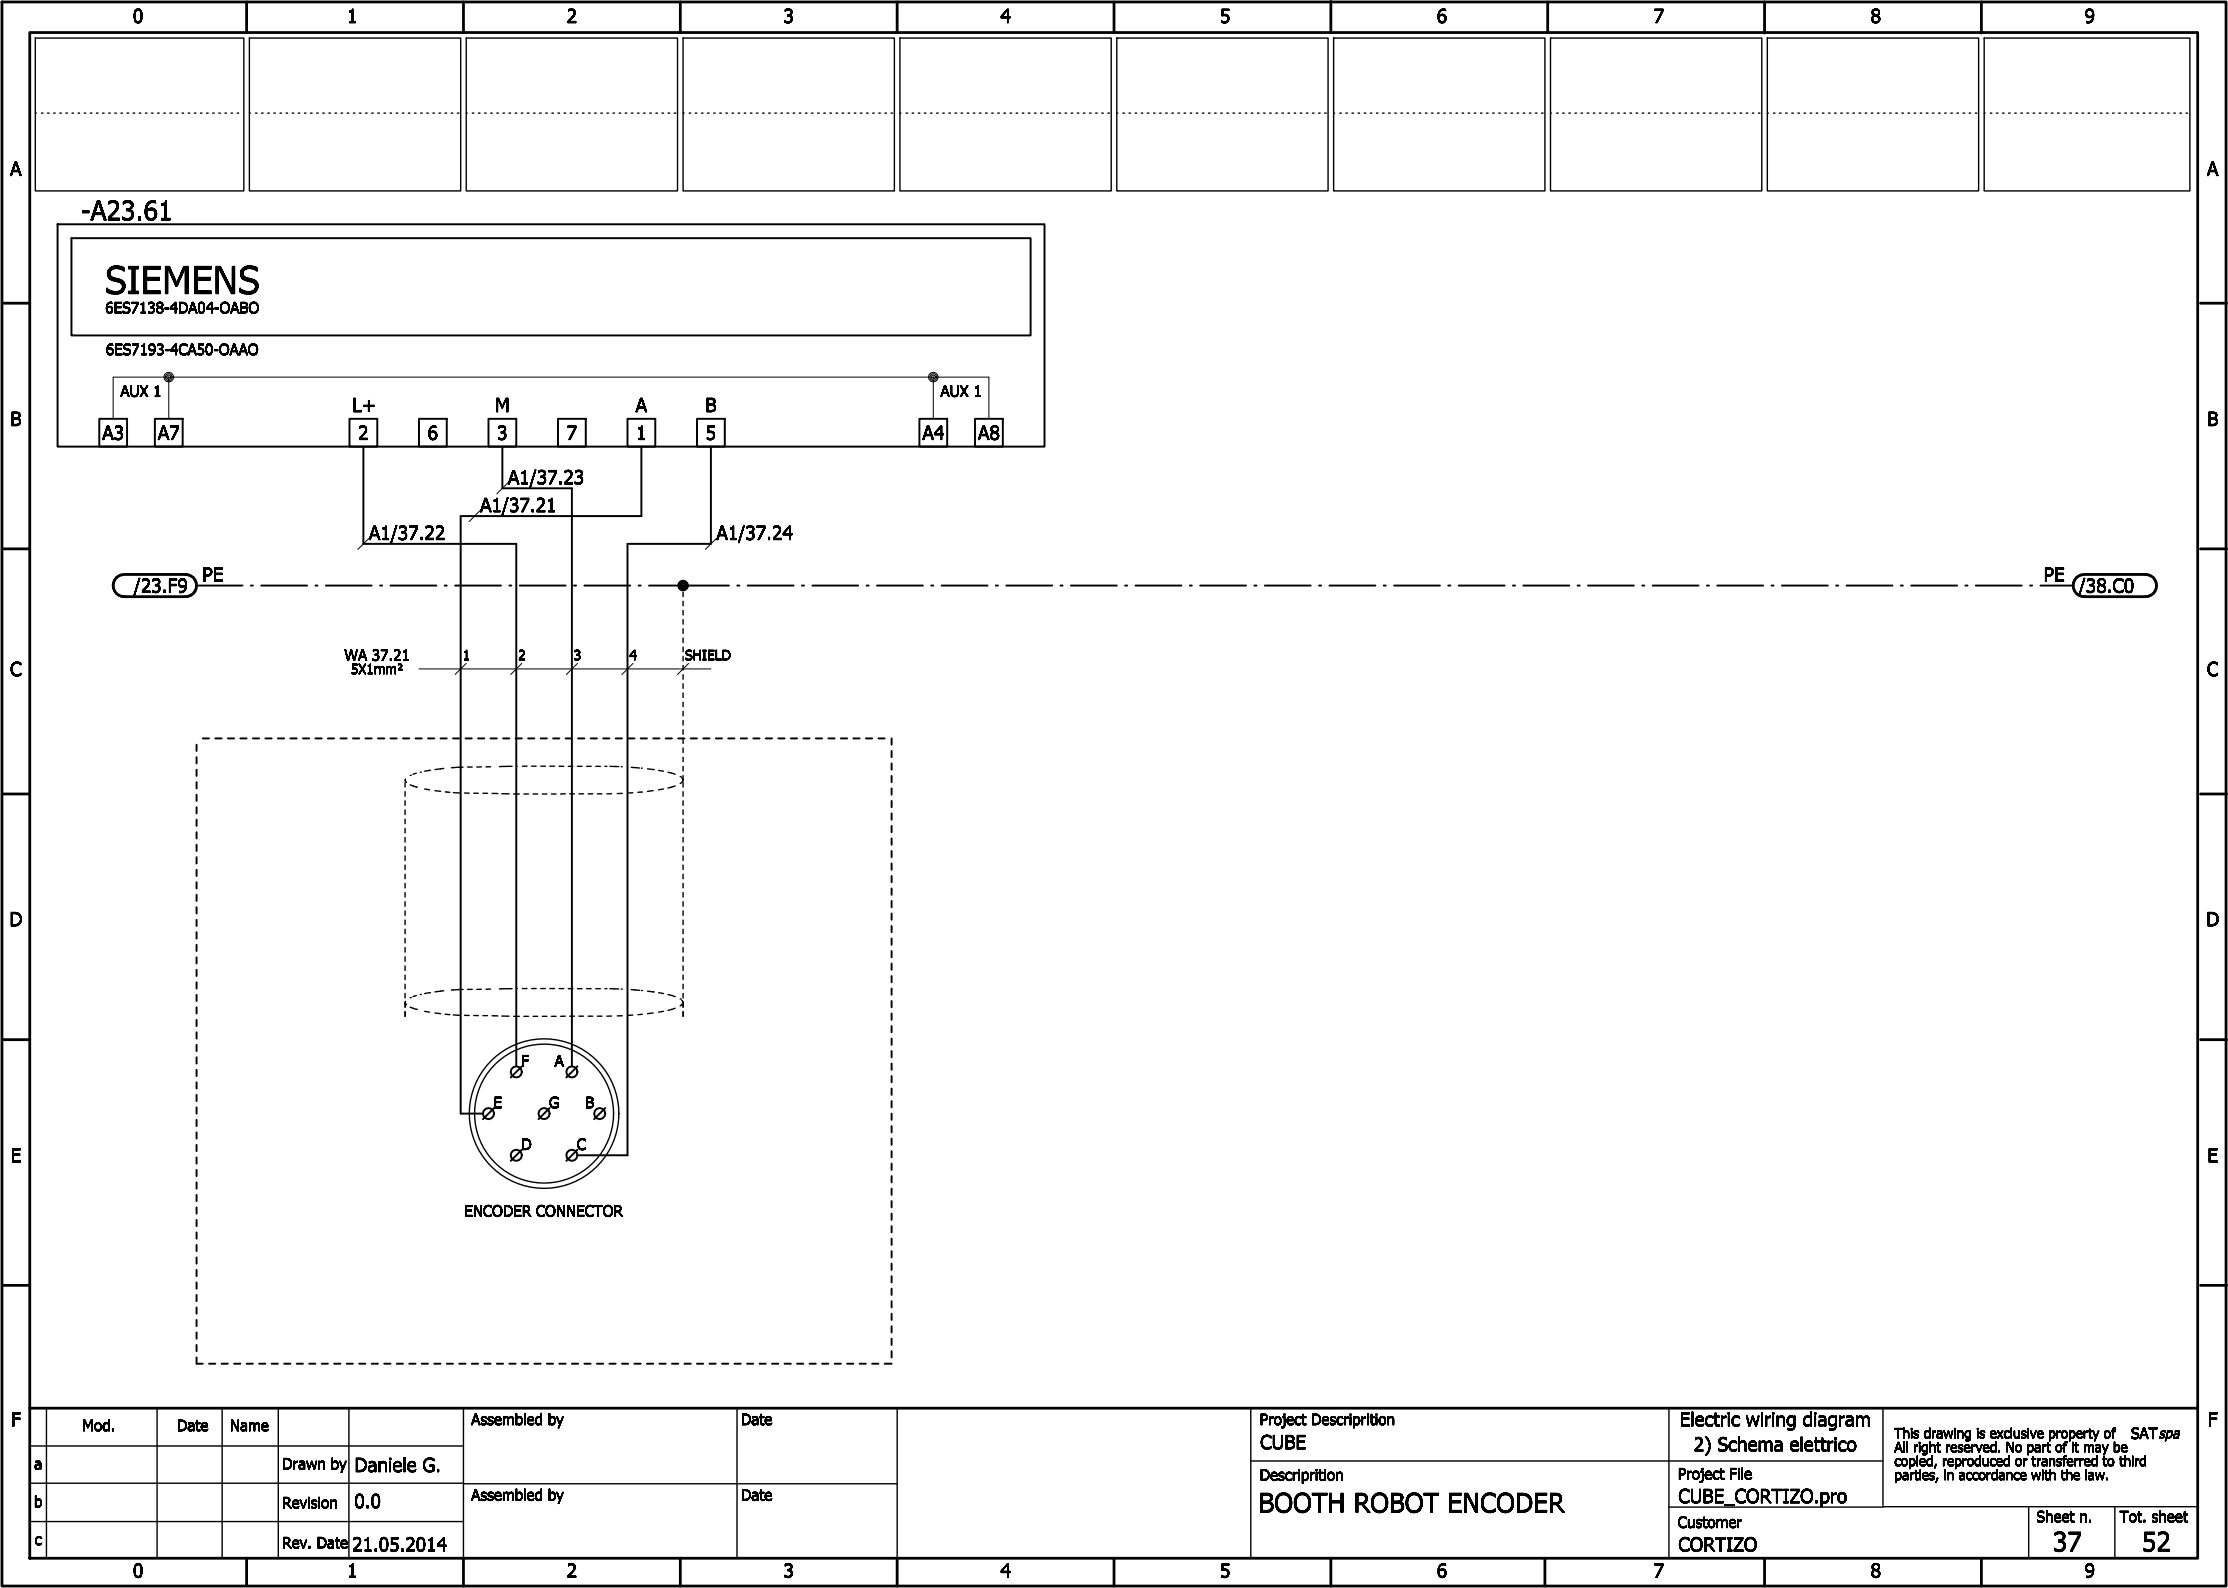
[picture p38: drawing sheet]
<svg xmlns="http://www.w3.org/2000/svg" width="401mm" height="286mm" viewBox="0 0 401 286" stroke-linecap="round" stroke-linejoin="round" font-family="sans-serif">
<defs><g id="words">
<text font-size="5" x="18.9" y="52.8">SIEMENS</text>
<g font-size="3.5">
<text x="14.6" y="39.6">-A23.61</text>
<text x="226.4" y="272.1">BOOTH ROBOT ENCODER</text>
<text x="369.2" y="279.1">37</text>
<text x="385.2" y="279.1">52</text>
</g>
<g font-size="2.5">
<text x="23.9" y="4.1">0</text>
<text x="62.4" y="4.1">1</text>
<text x="101.9" y="4.1">2</text>
<text x="140.9" y="4.1">3</text>
<text x="179.9" y="4.1">4</text>
<text x="219.4" y="4.1">5</text>
<text x="258.4" y="4.1">6</text>
<text x="297.4" y="4.1">7</text>
<text x="336.4" y="4.1">8</text>
<text x="374.9" y="4.1">9</text>
<text x="1.8" y="31.6">A</text>
<text x="396.9" y="31.6">A</text>
<text x="1.9" y="76.6">B</text>
<text x="63.4" y="74.1">L+</text>
<text x="89" y="74.1">M</text>
<text x="114.3" y="74.1">A</text>
<text x="126.9" y="74.1">B</text>
<text x="397" y="76.6">B</text>
<text x="18.4" y="79.1">A3</text>
<text x="28.4" y="79.1">A7</text>
<text x="64.4" y="79.1">2</text>
<text x="76.9" y="79.1">6</text>
<text x="89.4" y="79.1">3</text>
<text x="101.9" y="79.1">7</text>
<text x="114.4" y="79.1">1</text>
<text x="126.9" y="79.1">5</text>
<text x="165.9" y="79.1">A4</text>
<text x="175.9" y="79.1">A8</text>
<text x="91.4" y="87.1">A1/37.23</text>
<text x="86.4" y="92.1">A1/37.21</text>
<text x="66.4" y="97.1">A1/37.22</text>
<text x="128.9" y="97.1">A1/37.24</text>
<text x="24.1" y="106.6">/23.F9</text>
<text x="36.4" y="104.6">PE</text>
<text x="367.5" y="104.6">PE</text>
<text x="373.9" y="106.6">/38.C0</text>
<text x="1.8" y="121.6">C</text>
<text x="396.9" y="121.6">C</text>
<text x="1.7" y="166.6">D</text>
<text x="396.8" y="166.6">D</text>
<text x="1.9" y="209.1">E</text>
<text x="397" y="209.1">E</text>
<text x="2" y="256.6">F</text>
<text x="302.1" y="256.6">Electric wiring diagram</text>
<text x="397.1" y="256.6">F</text>
<text x="226.7" y="260.7">CUBE</text>
<text x="304.6" y="261.1">2) Schema elettrico</text>
<text x="63.8" y="264.8">Daniele G.</text>
<text x="63.8" y="271.3">0.0</text>
<text x="301.9" y="270.4">CUBE_CORTIZO.pro</text>
<text x="63.4" y="279.1">21.05.2014</text>
<text x="301.9" y="279.1">CORTIZO</text>
<text x="23.9" y="283.8">0</text>
<text x="62.4" y="283.8">1</text>
<text x="101.9" y="283.8">2</text>
<text x="140.9" y="283.8">3</text>
<text x="179.9" y="283.8">4</text>
<text x="219.4" y="283.8">5</text>
<text x="258.4" y="283.8">6</text>
<text x="297.4" y="283.8">7</text>
<text x="336.4" y="283.8">8</text>
<text x="374.9" y="283.8">9</text>
</g>
<g font-size="2">
<text x="19" y="56.4">6ES7138-4DA04-OABO</text>
<text x="19.1" y="63.9">6ES7193-4CA50-OAAO</text>
<text x="21.7" y="71.4">AUX 1</text>
<text x="169.2" y="71.4">AUX 1</text>
<text x="61.9" y="118.9">WA 37.21</text>
<text x="93.8" y="191.9">F</text>
<text x="99.8" y="191.9">A</text>
<text x="88.8" y="199.4">E</text>
<text x="98.8" y="199.4">G</text>
<text x="105.3" y="199.4">B</text>
<text x="93.8" y="206.9">D</text>
<text x="103.8" y="206.9">C</text>
<text x="83.5" y="218.9">ENCODER CONNECTOR</text>
<text x="14.8" y="257.5">Mod.</text>
<text x="31.8" y="257.5">Date</text>
<text x="41.4" y="257.5">Name</text>
<text x="84.8" y="256.4">Assembled by</text>
<text x="133.3" y="256.4">Date</text>
<text x="226.6" y="256.4">Project Descriprition</text>
<text x="383.3" y="258.9">SATspa</text>
<text x="6.2" y="264.4">a</text>
<text x="50.8" y="264.4">Drawn by</text>
<text x="84.8" y="270">Assembled by</text>
<text x="133.3" y="270">Date</text>
<text x="226.6" y="266.4">Descriprition</text>
<text x="301.8" y="266.1">Project File</text>
<text x="6.1" y="271.2">b</text>
<text x="50.8" y="271.3">Revision</text>
<text x="301.8" y="274.9">Customer</text>
<text x="366.3" y="273.9">Sheet n.</text>
<text x="381.3" y="273.9">Tot. sheet</text>
<text x="6.2" y="278">c</text>
<text x="50.8" y="278.5">Rev. Date</text>
</g>
<g font-size="1.8">
<text x="83.2" y="118.8">1</text>
<text x="93.2" y="118.8">2</text>
<text x="103.2" y="118.8">3</text>
<text x="113.2" y="118.8">4</text>
<text x="123.2" y="118.8">SHIELD</text>
<text x="63.1" y="121.2">5X1mm²</text>
<text x="340.7" y="258.8">This drawing is exclusive property of</text>
<text x="340.7" y="261.3">All right reserved. No part of it may be</text>
<text x="340.7" y="263.8">copied, reproduced or transferred to third</text>
<text x="340.7" y="266.3">parties, in accordance with the law.</text>
</g>
</g></defs>
<g fill="none" stroke="#000" stroke-width=".35">
<path d="M10.4 40.4h177.5v40h-177.5zM12.9 42.9h172.5v17.4h-172.5zM17.9 75.3h5v5.1h-5zM27.9 75.3h5v5.1h-5zM62.9 75.3h5v5.1h-5zM75.4 75.3h5v5.1h-5zM87.9 75.3h5v5.1h-5zM100.4 75.3h5v5.1h-5zM112.9 75.3h5v5.1h-5zM125.4 75.3h5v5.1h-5zM165.4 75.3h5v5.1h-5zM175.4 75.3h5v5.1h-5z"/>
<path d="M65.4 80.4v17.4h27.5v94.1M90.4 80.4v7.5h12.5v104M115.4 80.4v12.5h-32.5v107.5h4M127.9 80.4v17.4h-15v110h-9M35.4 105.4h8.2M45.1 105.4h.4M47 105.4h8.2M56.7 105.4h.4M58.6 105.4h8.3M68.4 105.4h.3M70.2 105.4h8.3M80 105.4h.4"/>
<path d="M81.9 105.4h8.2M91.6 105.4h.4M93.5 105.4h8.2M103.2 105.4h.4M105.1 105.4h8.3M114.9 105.4h.3M116.7 105.4h14.4M122.9 105.4v.5M132.6 105.4h.4M134.5 105.4h8.2M144.2 105.4h.4M146.1 105.4h8.3"/>
<path d="M155.9 105.4h.3M157.7 105.4h8.3M167.5 105.4h.4M169.4 105.4h8.2M179.1 105.4h.4M181 105.4h8.2M190.7 105.4h.4M192.6 105.4h8.3M202.4 105.4h.3M204.2 105.4h8.3M214 105.4h.4M215.9 105.4h8.2"/>
<path d="M225.6 105.4h.4M227.5 105.4h8.2M237.2 105.4h.4M239.1 105.4h8.3M248.9 105.4h.3M250.7 105.4h8.3M260.5 105.4h.4M262.4 105.4h8.2M272.1 105.4h.4M274 105.4h8.2M283.7 105.4h.4M285.6 105.4h8.3"/>
<path d="M295.4 105.4h.3M297.2 105.4h8.3M307 105.4h.4M308.9 105.4h8.2M318.6 105.4h.4M320.5 105.4h8.2M330.2 105.4h.4M332.1 105.4h8.3M341.9 105.4h.3M343.7 105.4h8.3M353.5 105.4h.4M355.4 105.4h8.2"/>
<path d="M365.1 105.4h.4M367 105.4h5.9M35.4 134v1.1M35.4 136.2v1.2M35.4 138.5v1.1M36.5 132.9h1.1M38.7 132.9h1.2M41 132.9h1.1M43.2 132.9h1.2M45.5 132.9h1.1M47.7 132.9h1.2M50 132.9h1.1"/>
<path d="M52.2 132.9h1.2M54.5 132.9h1.1M56.7 132.9h1.2M59 132.9h1.1M61.2 132.9h1.2M63.5 132.9h1.1M65.7 132.9h1.2M68 132.9h1.1M70.2 132.9h1.2M72.5 132.9h1.1M74.7 132.9h1.2M77 132.9h1.1"/>
<path d="M79.2 132.9h1.2M81.5 132.9h1.1M83.7 132.9h1.2M86 132.9h1.1M88.2 132.9h1.2M90.5 132.9h1.1M92.7 132.9h1.2M95 132.9h1.1M97.2 132.9h1.2M99.5 132.9h1.1M101.7 132.9h1.2M104 132.9h1.1"/>
<path d="M106.2 132.9h1.2M108.5 132.9h1.1M110.7 132.9h1.2M113 132.9h1.1M115.2 132.9h1.2M117.5 132.9h1.1M119.7 132.9h1.2M122 132.9h1.1M124.2 132.9h1.2M126.5 132.9h1.1M128.7 132.9h1.2M131 132.9h1.1"/>
<path d="M133.2 132.9h1.2M135.5 132.9h1.1M137.7 132.9h1.2M140 132.9h1.1M142.2 132.9h1.2M144.5 132.9h1.1M146.7 132.9h1.2M149 132.9h1.1M151.2 132.9h1.2M153.5 132.9h1.1M155.7 132.9h1.2M158 132.9h1.1"/>
<path d="M160.4 132.9v1.1M160.4 135.1v1.1M160.4 137.4v1.1M160.4 139.6v1.1M35.4 140.7v1.2M35.4 143v1.1M35.4 145.2v1.1M35.4 147.5v1.1M35.4 149.7v1.2M35.4 152v1.1M35.4 154.2v1.2M35.4 156.5v1.1"/>
<path d="M35.4 158.7v1.2M160.4 141.9v1.1M160.4 144.1v1.1M160.4 146.3v1.2M160.4 148.6v1.1M160.4 150.9v1.1M160.4 153.1v1.1M160.4 155.4v1.1M160.4 157.6v1.1M160.4 159.9v1.1M35.4 161v1.1M35.4 163.2v1.2"/>
<path d="M35.4 165.5v1.1M35.4 167.7v1.2M35.4 170v1.1M35.4 172.2v1.2M35.4 174.5v1.1M35.4 176.7v1.2M35.4 179v1.1M160.4 162.1v1.1M160.4 164.4v1.1M160.4 166.6v1.1M160.4 168.9v1.1M160.4 171.1v1.1"/>
<path d="M160.4 173.4v1.1M160.4 175.6v1.1M160.4 177.9v1.1M35.4 181.2v1.2M35.4 183.5v1.1M35.4 185.7v1.2M35.4 188v1.1M35.4 190.2v1.2M35.4 192.5v1.1M35.4 194.7v1.2M35.4 197v1.1M35.4 199.2v1.2"/>
<path d="M88.9 199.4l-2 2M93.9 191.9l-2 2M98.9 199.4l-2 2M103.9 191.9l-2 2M108.9 199.4l-2 2M160.4 180.1v1.1M160.4 182.4v1.1M160.4 184.6v1.1M160.4 186.9v1.1M160.4 189.1v1.1M160.4 191.4v1.1M160.4 193.6v1.1"/>
<path d="M160.4 195.9v1.1M160.4 198.1v1.1M35.4 201.5v1.1M35.4 203.7v1.2M35.4 206v1.1M35.4 208.2v1.2M35.4 210.5v1.1M35.4 212.7v1.2M35.4 215v1.1M35.4 217.2v1.2M35.4 219.5v1.1M93.9 206.9l-2 2"/>
<path d="M103.9 206.9l-2 2M160.4 200.4v1.1M160.4 202.6v1.1M160.4 204.9v1.1M160.4 207.1v1.1M160.4 209.4v1.1M160.4 211.6v1.1M160.4 213.9v1.1M160.4 216.1v1.1M160.4 218.4v1.1M35.4 221.7v1.1M35.4 224v1.1"/>
<path d="M35.4 226.2v1.2M35.4 228.5v1.1M35.4 230.7v1.2M35.4 233v1.1M35.4 235.2v1.2M35.4 237.5v1.1M35.4 239.7v1.2M160.4 220.6v1.1M160.4 222.8v1.2M160.4 225.1v1.1M160.4 227.4v1.1M160.4 229.6v1.1"/>
<path d="M160.4 231.9v1.1M160.4 234.1v1.1M160.4 236.4v1.1M160.4 238.6v1.1M35.4 242v1.1M35.4 244.2v1.1h1.1M37.6 245.3h1.1M39.9 245.3h1.1M42.1 245.3h1.1M44.4 245.3h1.1M46.6 245.3h1.1M48.9 245.3h1.1"/>
<path d="M51.1 245.3h1.1M53.4 245.3h1.1M55.6 245.3h1.1M57.9 245.3h1.1M60.1 245.3h1.1M62.4 245.3h1.1M64.6 245.3h1.1M66.9 245.3h1.1M69.1 245.3h1.1M71.4 245.3h1.1M73.6 245.3h1.1M75.9 245.3h1.1"/>
<path d="M78.1 245.3h1.1M80.4 245.3h1.1M82.6 245.3h1.1M84.9 245.3h1.1M87.1 245.3h1.1M89.4 245.3h1.1M91.6 245.3h1.1M93.9 245.3h1.1M96.1 245.3h1.1M98.4 245.3h1.1M100.6 245.3h1.1M102.9 245.3h1.1"/>
<path d="M105.1 245.3h1.1M107.4 245.3h1.1M109.6 245.3h1.1M111.9 245.3h1.1M114.1 245.3h1.1M116.4 245.3h1.1M118.6 245.3h1.1M120.9 245.3h1.1M123.1 245.3h1.1M125.4 245.3h1.1M127.6 245.3h1.1M129.9 245.3h1.1"/>
<path d="M132.1 245.3h1.1M134.4 245.3h1.1M136.6 245.3h1.1M138.9 245.3h1.1M141.1 245.3h1.1M143.4 245.3h1.1M145.6 245.3h1.1M147.9 245.3h1.1M150.1 245.3h1.1M152.4 245.3h1.1M154.6 245.3h1.1M156.9 245.3h1.1"/>
<path d="M159.1 245.3h1.3M160.4 240.9v1.1M160.4 243.1v1.1"/>
<circle cx="122.9" cy="105.4" r=".87"/>
<circle cx="122.9" cy="105.4" r=".38"/>
<circle cx="122.9" cy="105.4" r=".63"/>
<circle cx="92.9" cy="192.9" r="1"/>
<circle cx="102.9" cy="192.9" r="1"/>
<circle cx="87.9" cy="200.4" r="1"/>
<circle cx="92.9" cy="207.9" r="1"/>
<circle cx="97.9" cy="200.4" r="1"/>
<circle cx="102.9" cy="207.9" r="1"/>
<circle cx="107.9" cy="200.4" r="1"/>
</g>
<g fill="none" stroke="#000" stroke-width=".25">
<path d="M6.4 6.9h37.5v27.4h-37.5zM44.9 6.9h38v27.4h-38zM83.9 6.9h38v27.4h-38zM122.9 6.9h38v27.4h-38zM161.9 6.9h38v27.4h-38zM200.9 6.9h38v27.4h-38zM239.9 6.9h38v27.4h-38zM278.9 6.9h38v27.4h-38zM317.9 6.9h38v27.4h-38zM356.9 6.9h37v27.4h-37zM6.4 20.4h.1M7.5 20.4h.2"/>
<path d="M8.6 20.4h.2M9.7 20.4h.2M10.8 20.4h.2M11.9 20.4h.2M13 20.4h.2M14.1 20.4h.2M15.2 20.4h.2M16.3 20.4h.2M17.4 20.4h.2M18.5 20.4h.2M19.6 20.4h.2M20.7 20.4h.2"/>
<path d="M21.8 20.4h.2M22.9 20.4h.2M24 20.4h.2M25.1 20.4h.2M26.2 20.4h.2M27.3 20.4h.2M28.4 20.4h.2M29.5 20.4h.2M30.6 20.4h.2M31.7 20.4h.2M32.8 20.4h.2M33.9 20.4h.2"/>
<path d="M35 20.4h.2M36.1 20.4h.2M37.2 20.4h.2M38.3 20.4h.2M39.4 20.4h.2M40.5 20.4h.2M41.6 20.4h.2M42.7 20.4h.2M44.9 20.4h.1M46 20.4h.2M47.1 20.4h.2M48.2 20.4h.2"/>
<path d="M49.3 20.4h.2M50.4 20.4h.2M51.5 20.4h.2M52.6 20.4h.2M53.7 20.4h.2M54.8 20.4h.2M55.9 20.4h.2M57 20.4h.2M58.1 20.4h.2M59.2 20.4h.2M60.3 20.4h.2M61.4 20.4h.2"/>
<path d="M62.5 20.4h.2M63.6 20.4h.2M64.7 20.4h.2M65.8 20.4h.2M66.9 20.4h.2M68 20.4h.2M69.1 20.4h.2M70.2 20.4h.2M71.3 20.4h.2M72.4 20.4h.2M73.5 20.4h.2M74.6 20.4h.2"/>
<path d="M75.7 20.4h.2M76.8 20.4h.2M77.9 20.4h.2M79 20.4h.2M80.1 20.4h.2M81.2 20.4h.2M82.3 20.4h.2M83.9 20.4h.1M85 20.4h.2M86.1 20.4h.2M87.2 20.4h.2M88.3 20.4h.2"/>
<path d="M89.4 20.4h.2M90.5 20.4h.2M91.6 20.4h.2M92.7 20.4h.2M93.8 20.4h.2M94.9 20.4h.2M96 20.4h.2M97.1 20.4h.2M98.2 20.4h.2M99.3 20.4h.2M100.4 20.4h.2M101.5 20.4h.2"/>
<path d="M102.6 20.4h.2M103.7 20.4h.2M104.8 20.4h.2M105.9 20.4h.2M107 20.4h.2M108.1 20.4h.2M109.2 20.4h.2M110.3 20.4h.2M111.4 20.4h.2M112.5 20.4h.2M113.6 20.4h.2M114.7 20.4h.2"/>
<path d="M115.8 20.4h.2M116.9 20.4h.2M118 20.4h.2M119.1 20.4h.2M120.2 20.4h.2M121.3 20.4h.2M122.9 20.4h.1M124 20.4h.2M125.1 20.4h.2M126.2 20.4h.2M127.3 20.4h.2M128.4 20.4h.2"/>
<path d="M129.5 20.4h.2M130.6 20.4h.2M131.7 20.4h.2M132.8 20.4h.2M133.9 20.4h.2M135 20.4h.2M136.1 20.4h.2M137.2 20.4h.2M138.3 20.4h.2M139.4 20.4h.2M140.5 20.4h.2M141.6 20.4h.2"/>
<path d="M142.7 20.4h.2M143.8 20.4h.2M144.9 20.4h.2M146 20.4h.2M147.1 20.4h.2M148.2 20.4h.2M149.3 20.4h.2M150.4 20.4h.2M151.5 20.4h.2M152.6 20.4h.2M153.7 20.4h.2M154.8 20.4h.2"/>
<path d="M155.9 20.4h.2M157 20.4h.2M158.1 20.4h.2M159.2 20.4h.2M160.3 20.4h.2M161.9 20.4h.1M163 20.4h.2M164.1 20.4h.2M165.2 20.4h.2M166.3 20.4h.2M167.4 20.4h.2M168.5 20.4h.2"/>
<path d="M169.6 20.4h.2M170.7 20.4h.2M171.8 20.4h.2M172.9 20.4h.2M174 20.4h.2M175.1 20.4h.2M176.2 20.4h.2M177.3 20.4h.2M178.4 20.4h.2M179.5 20.4h.2M180.6 20.4h.2M181.7 20.4h.2"/>
<path d="M182.8 20.4h.2M183.9 20.4h.2M185 20.4h.2M186.1 20.4h.2M187.2 20.4h.2M188.3 20.4h.2M189.4 20.4h.2M190.5 20.4h.2M191.6 20.4h.2M192.7 20.4h.2M193.8 20.4h.2M194.9 20.4h.2"/>
<path d="M196 20.4h.2M197.1 20.4h.2M198.2 20.4h.2M199.3 20.4h.2M200.9 20.4h.1M202 20.4h.2M203.1 20.4h.2M204.2 20.4h.2M205.3 20.4h.2M206.4 20.4h.2M207.5 20.4h.2M208.6 20.4h.2"/>
<path d="M209.7 20.4h.2M210.8 20.4h.2M211.9 20.4h.2M213 20.4h.2M214.1 20.4h.2M215.2 20.4h.2M216.3 20.4h.2M217.4 20.4h.2M218.5 20.4h.2M219.6 20.4h.2M220.7 20.4h.2M221.8 20.4h.2"/>
<path d="M222.9 20.4h.2M224 20.4h.2M225.1 20.4h.2M226.2 20.4h.2M227.3 20.4h.2M228.4 20.4h.2M229.5 20.4h.2M230.6 20.4h.2M231.7 20.4h.2M232.8 20.4h.2M233.9 20.4h.2M235 20.4h.2"/>
<path d="M236.1 20.4h.2M237.2 20.4h.2M238.3 20.4h.2M239.9 20.4h.1M241 20.4h.2M242.1 20.4h.2M243.2 20.4h.2M244.3 20.4h.2M245.4 20.4h.2M246.5 20.4h.2M247.6 20.4h.2M248.7 20.4h.2"/>
<path d="M249.8 20.4h.2M250.9 20.4h.2M252 20.4h.2M253.1 20.4h.2M254.2 20.4h.2M255.3 20.4h.2M256.4 20.4h.2M257.5 20.4h.2M258.6 20.4h.2M259.7 20.4h.2M260.8 20.4h.2M261.9 20.4h.2"/>
<path d="M263 20.4h.2M264.1 20.4h.2M265.2 20.4h.2M266.3 20.4h.2M267.4 20.4h.2M268.5 20.4h.2M269.6 20.4h.2M270.7 20.4h.2M271.8 20.4h.2M272.9 20.4h.2M274 20.4h.2M275.1 20.4h.2"/>
<path d="M276.2 20.4h.2M277.3 20.4h.2M278.9 20.4h.1M280 20.4h.2M281.1 20.4h.2M282.2 20.4h.2M283.3 20.4h.2M284.4 20.4h.2M285.5 20.4h.2M286.6 20.4h.2M287.7 20.4h.2M288.8 20.4h.2"/>
<path d="M289.9 20.4h.2M291 20.4h.2M292.1 20.4h.2M293.2 20.4h.2M294.3 20.4h.2M295.4 20.4h.2M296.5 20.4h.2M297.6 20.4h.2M298.7 20.4h.2M299.8 20.4h.2M300.9 20.4h.2M302 20.4h.2"/>
<path d="M303.1 20.4h.2M304.2 20.4h.2M305.3 20.4h.2M306.4 20.4h.2M307.5 20.4h.2M308.6 20.4h.2M309.7 20.4h.2M310.8 20.4h.2M311.9 20.4h.2M313 20.4h.2M314.1 20.4h.2M315.2 20.4h.2"/>
<path d="M316.3 20.4h.2M317.9 20.4h.1M319 20.4h.2M320.1 20.4h.2M321.2 20.4h.2M322.3 20.4h.2M323.4 20.4h.2M324.5 20.4h.2M325.6 20.4h.2M326.7 20.4h.2M327.8 20.4h.2M328.9 20.4h.2"/>
<path d="M330 20.4h.2M331.1 20.4h.2M332.2 20.4h.2M333.3 20.4h.2M334.4 20.4h.2M335.5 20.4h.2M336.6 20.4h.2M337.7 20.4h.2M338.8 20.4h.2M339.9 20.4h.2M341 20.4h.2M342.1 20.4h.2"/>
<path d="M343.2 20.4h.2M344.3 20.4h.2M345.4 20.4h.2M346.5 20.4h.2M347.6 20.4h.2M348.7 20.4h.2M349.8 20.4h.2M350.9 20.4h.2M352 20.4h.2M353.1 20.4h.2M354.2 20.4h.2M355.3 20.4h.2"/>
<path d="M356.9 20.4h.1M358 20.4h.2M359.1 20.4h.2M360.2 20.4h.2M361.3 20.4h.2M362.4 20.4h.2M363.5 20.4h.2M364.6 20.4h.2M365.7 20.4h.2M366.8 20.4h.2M367.9 20.4h.2M369 20.4h.2"/>
<path d="M370.1 20.4h.2M371.2 20.4h.2M372.3 20.4h.2M373.4 20.4h.2M374.5 20.4h.2M375.6 20.4h.2M376.7 20.4h.2M377.8 20.4h.2M378.9 20.4h.2M380 20.4h.2M381.1 20.4h.2M382.2 20.4h.2"/>
<path d="M383.3 20.4h.2M384.4 20.4h.2M385.5 20.4h.2M386.6 20.4h.2M387.7 20.4h.2M388.8 20.4h.2M389.9 20.4h.2M391 20.4h.2M392.1 20.4h.2M393.2 20.4h.2M122.9 105.4v.3M122.9 106.5v.9"/>
<path d="M122.9 108.2v.8M122.9 109.8v.9M122.9 111.5v.8M122.9 113.1v.9M122.9 114.8v.8M122.9 116.4v.9M122.9 118.1v.8M122.9 119.7v.9M73.8 139.5h.1M74.9 139.1l-.6 .2M75.6 138.9h.1M77.3 138.6h.1"/>
<path d="M77.3 138.6l-.9 .2M79.8 138.3l-1.6 .2M83.3 138l-2.1 .1M84.1 138h.8M86.6 138h-.8M88.2 138h-.8M92.1 137.9h-2.3M92.9 137.9h.1M94 137.9h.8M95.6 137.9h.8M97.3 137.9h.8M98.9 137.9h.8"/>
<path d="M100.6 137.9h.8M102.2 137.9h.8M103.9 137.9h.8M105.5 137.9h.8M107.2 137.9h.8M108.8 137.9h.4M109.7 137.9h1.6M111.7 138h.1M113.5 138.1l1.5 .1M115.4 138.2h.1M116.5 138.3l1 .2M117.5 138.5h.1"/>
<path d="M118.5 138.6l.8 .2M120.1 138.9l1.3 .4M122.3 139.7h.1M122.6 139.9l.3 .5M122.9 121.4v.8M122.9 123v.8M122.9 124.7v.8M122.9 126.3v.9M122.9 128v.8M122.9 129.6v.9M122.9 131.3v.8M122.9 132.9v.9"/>
<path d="M122.9 134.6v.8M122.9 136.2v.9M122.9 137.9v.8M122.9 139.5v.9M72.9 140.8v.8M72.9 142.4v.9M72.9 144.1v.8M72.9 145.7v.9M72.9 147.4v.8M72.9 149v.9M72.9 150.7v.8M72.9 152.3v.9"/>
<path d="M72.9 154v.8M72.9 155.6v.8M72.9 157.3v.8M72.9 158.9v.9M72.9 140.2v.2l.2 .4M73.8 141.2l1.1 .4M74.9 141.6h.1M76.4 142l.9 .1M78.2 142.3l1.1 .1M80.1 142.5l.8 .1M81.5 142.6l1.2 .1M83.6 142.7h.8"/>
<path d="M85.2 142.7h.8M86.9 142.7h.8M88.5 142.8h1M90.3 142.8h1.3M92.4 142.9h1M94.2 142.9h.9M95.9 142.9h.8M97.5 142.9h.9M99.2 142.9h.8M101.7 142.8l-.9 .1M102.5 142.8h.8M104.1 142.8h.9"/>
<path d="M105.8 142.8h.8M107.4 142.8h.9M110 142.8h-.8M111.7 142.8h.1M111.7 142.8h-.7M113.8 142.6l-.8 .1M115.4 142.5h.1M115.4 142.5l-.7 .1M117.5 142.3l-1 .1M119.3 142l-.8 .1M121.4 141.4l-1.3 .4M122.9 140.4l-.6 .6"/>
<path d="M122.9 140.8v.8M122.9 142.4v.9M122.9 144.1v.8M122.9 145.7v.9M122.9 147.4v.8M122.9 149v.9M122.9 150.7v.8M122.9 152.3v.9M122.9 154v.8M122.9 155.6v.8M122.9 157.3v.8M122.9 158.9v.9"/>
<path d="M72.9 160.6v.8M72.9 162.2v.9M72.9 163.9v.8M72.9 165.5v.9M72.9 167.2v.8M72.9 168.8v.9M72.9 170.5v.8M72.9 172.1v.9M72.9 173.8v.8M72.9 175.4v.9M72.9 177.1v.8M72.9 178.7v.8"/>
<path d="M73.8 179.5h.1M74.9 179.1l-.6 .2M75.6 178.9h.1M77.3 178.6h.1M77.3 178.6l-.9 .2M79.8 178.3l-1.6 .2M83.3 178l-2.1 .1M84.1 178h.8M86.6 178h-.8M88.2 178h-.8M92.1 177.9h-2.3M92.9 177.9h.1"/>
<path d="M94 177.9h.8M95.6 177.9h.8M97.3 177.9h.8M98.9 177.9h.8M100.6 177.9h.8M102.2 177.9h.8M103.9 177.9h.8M105.5 177.9h.8M107.2 177.9h.8M108.8 177.9h.4M109.7 177.9h1.6M111.7 178h.1"/>
<path d="M113.5 178.1l1.5 .1M115.4 178.2h.1M116.5 178.3l1 .2M117.5 178.5h.1M118.5 178.6l.8 .2M120.1 178.9l1.3 .4M122.3 179.7h.1M122.6 179.9l.3 .5M122.9 160.6v.8M122.9 162.2v.9M122.9 163.9v.8M122.9 165.5v.9"/>
<path d="M122.9 167.2v.8M122.9 168.8v.9M122.9 170.5v.8M122.9 172.1v.9M122.9 173.8v.8M122.9 175.4v.9M122.9 177.1v.8M122.9 178.7v.8M72.9 180.4v.8M72.9 182v.9M72.9 180.4l.2 .4M72.9 180.2v.2"/>
<path d="M73.8 181.2l1.1 .4M74.9 181.6h.1M76.4 182l.9 .1M78.2 182.3l1.1 .1M80.1 182.5l.8 .1M81.5 182.6l1.2 .1M83.6 182.7h.8M85.2 182.7h.8M86.9 182.7h.8M88.5 182.8h1M90.3 182.8h1.3M92.4 182.9h1"/>
<path d="M94.2 182.9h.9M95.9 182.9h.8M97.5 182.9h.9M99.2 182.9h.8M101.7 182.8l-.9 .1M102.5 182.8h.8M104.1 182.8h.9M105.8 182.8h.8M107.4 182.8h.9M110 182.8h-.8M111.7 182.8h.1M111.7 182.8h-.7"/>
<path d="M113.8 182.6l-.8 .1M115.4 182.5h.1M115.4 182.5l-.7 .1M117.5 182.3l-1 .1M119.3 182l-.8 .1M121.4 181.4l-1.3 .4M122.9 180.4l-.6 .6M122.9 180.4v.8M122.9 182v.9M8.4 253.4v27M28.3 253.4v27M40 253.4v27"/>
<path d="M50.1 253.4v27M62.8 253.4v27M83.4 253.4v27M132.6 253.6v26.5M161.4 253.4v26.9M225 253.4v27M300.2 253.4v27M338.7 253.4v17.5M5.4 266.9h77.9M5.4 260.2h77.9M5.4 273.8h77.9M83.4 267h78"/>
<path d="M225 262.9h113.6M300.2 271.2h38.5M338.7 271.1h56.6M364.9 271v9.4M380.4 271v9.4"/>
<circle cx="97.9" cy="200.4" r="13.4"/>
<circle cx="97.9" cy="200.4" r="12.5"/>
</g>
<g fill="none" stroke="#000" stroke-width=".5">
<path d="M.4 .4h400v285h-400zM5.4 5.9h389.9v274.5h-389.9zM44.4 .4v5.5M83.4 .4v5.5M122.4 .4v5.5M161.4 .4v5.5M200.4 .4v5.5M239.4 .3v5.6M278.4 .4v5.5M317.4 .4v5.6M356.4 .4v5.6M.7 54.6h4.7"/>
<path d="M395.8 54.6h4.7M.7 98.8h4.7M395.8 98.8h4.7M20.9 103.9l.9-.5 .6-.1h11a2 2 0 0 1 2 2.1 2 2 0 0 1-2 2h-11a2.02 2.02 0 0 1-1.9-1.3 2.02 2.02 0 0 1 .4-2.2zM373.4 103.9l.9-.5 .6-.1h11a2 2 0 0 1 2 2.1 2 2 0 0 1-2 2h-11a2.02 2.02 0 0 1-1.9-1.3 2.02 2.02 0 0 1 .4-2.2zM.7 142.9h4.7M395.8 142.9h4.7M.7 187h4.7M395.8 187h4.7M.7 231.3h4.7M395.8 231.3h4.7M5.4 253.4h389.9"/>
<path d="M44.4 280.4v4.9M83.4 280.4v5M122.4 280.4v5M161.4 280.4v5M200.4 280.4v5M239.4 280.6v4.8M277.9 280.4v5M317.4 280.5v4.9M356.4 280.5v4.9"/>
</g>
<g fill="#000">
<circle cx="22.4" cy="107.4" r=".25"/>
<circle cx="33.4" cy="103.3" r=".25"/>
<circle cx="374.9" cy="107.4" r=".25"/>
<circle cx="385.9" cy="103.3" r=".25"/>
</g>
<g fill="none" stroke="#000" stroke-width=".18">
<path d="M20.4 75.3v-7.5h157.5v7.5M30.4 67.8v7.5M167.9 67.8v7.5M66.4 96.9l-2 2M86.4 91.9l-2 2M91.4 86.9l-2 2M128.9 96.9l-2 2M83.9 119.4l-2 2M93.9 119.4l-2 2M103.9 119.4l-2 2M113.9 119.4l-2 2M123.9 119.4l-2 2"/>
<path d="M75.4 120.4h52.5"/>
<circle cx="30.4" cy="67.9" r=".38"/>
<circle cx="30.4" cy="67.9" r=".63"/>
<circle cx="30.4" cy="67.9" r=".87"/>
<circle cx="167.9" cy="67.9" r=".62"/>
<circle cx="167.9" cy="67.9" r=".87"/>
<circle cx="167.9" cy="67.9" r=".38"/>
</g>
<use href="#words"/>
</svg>
